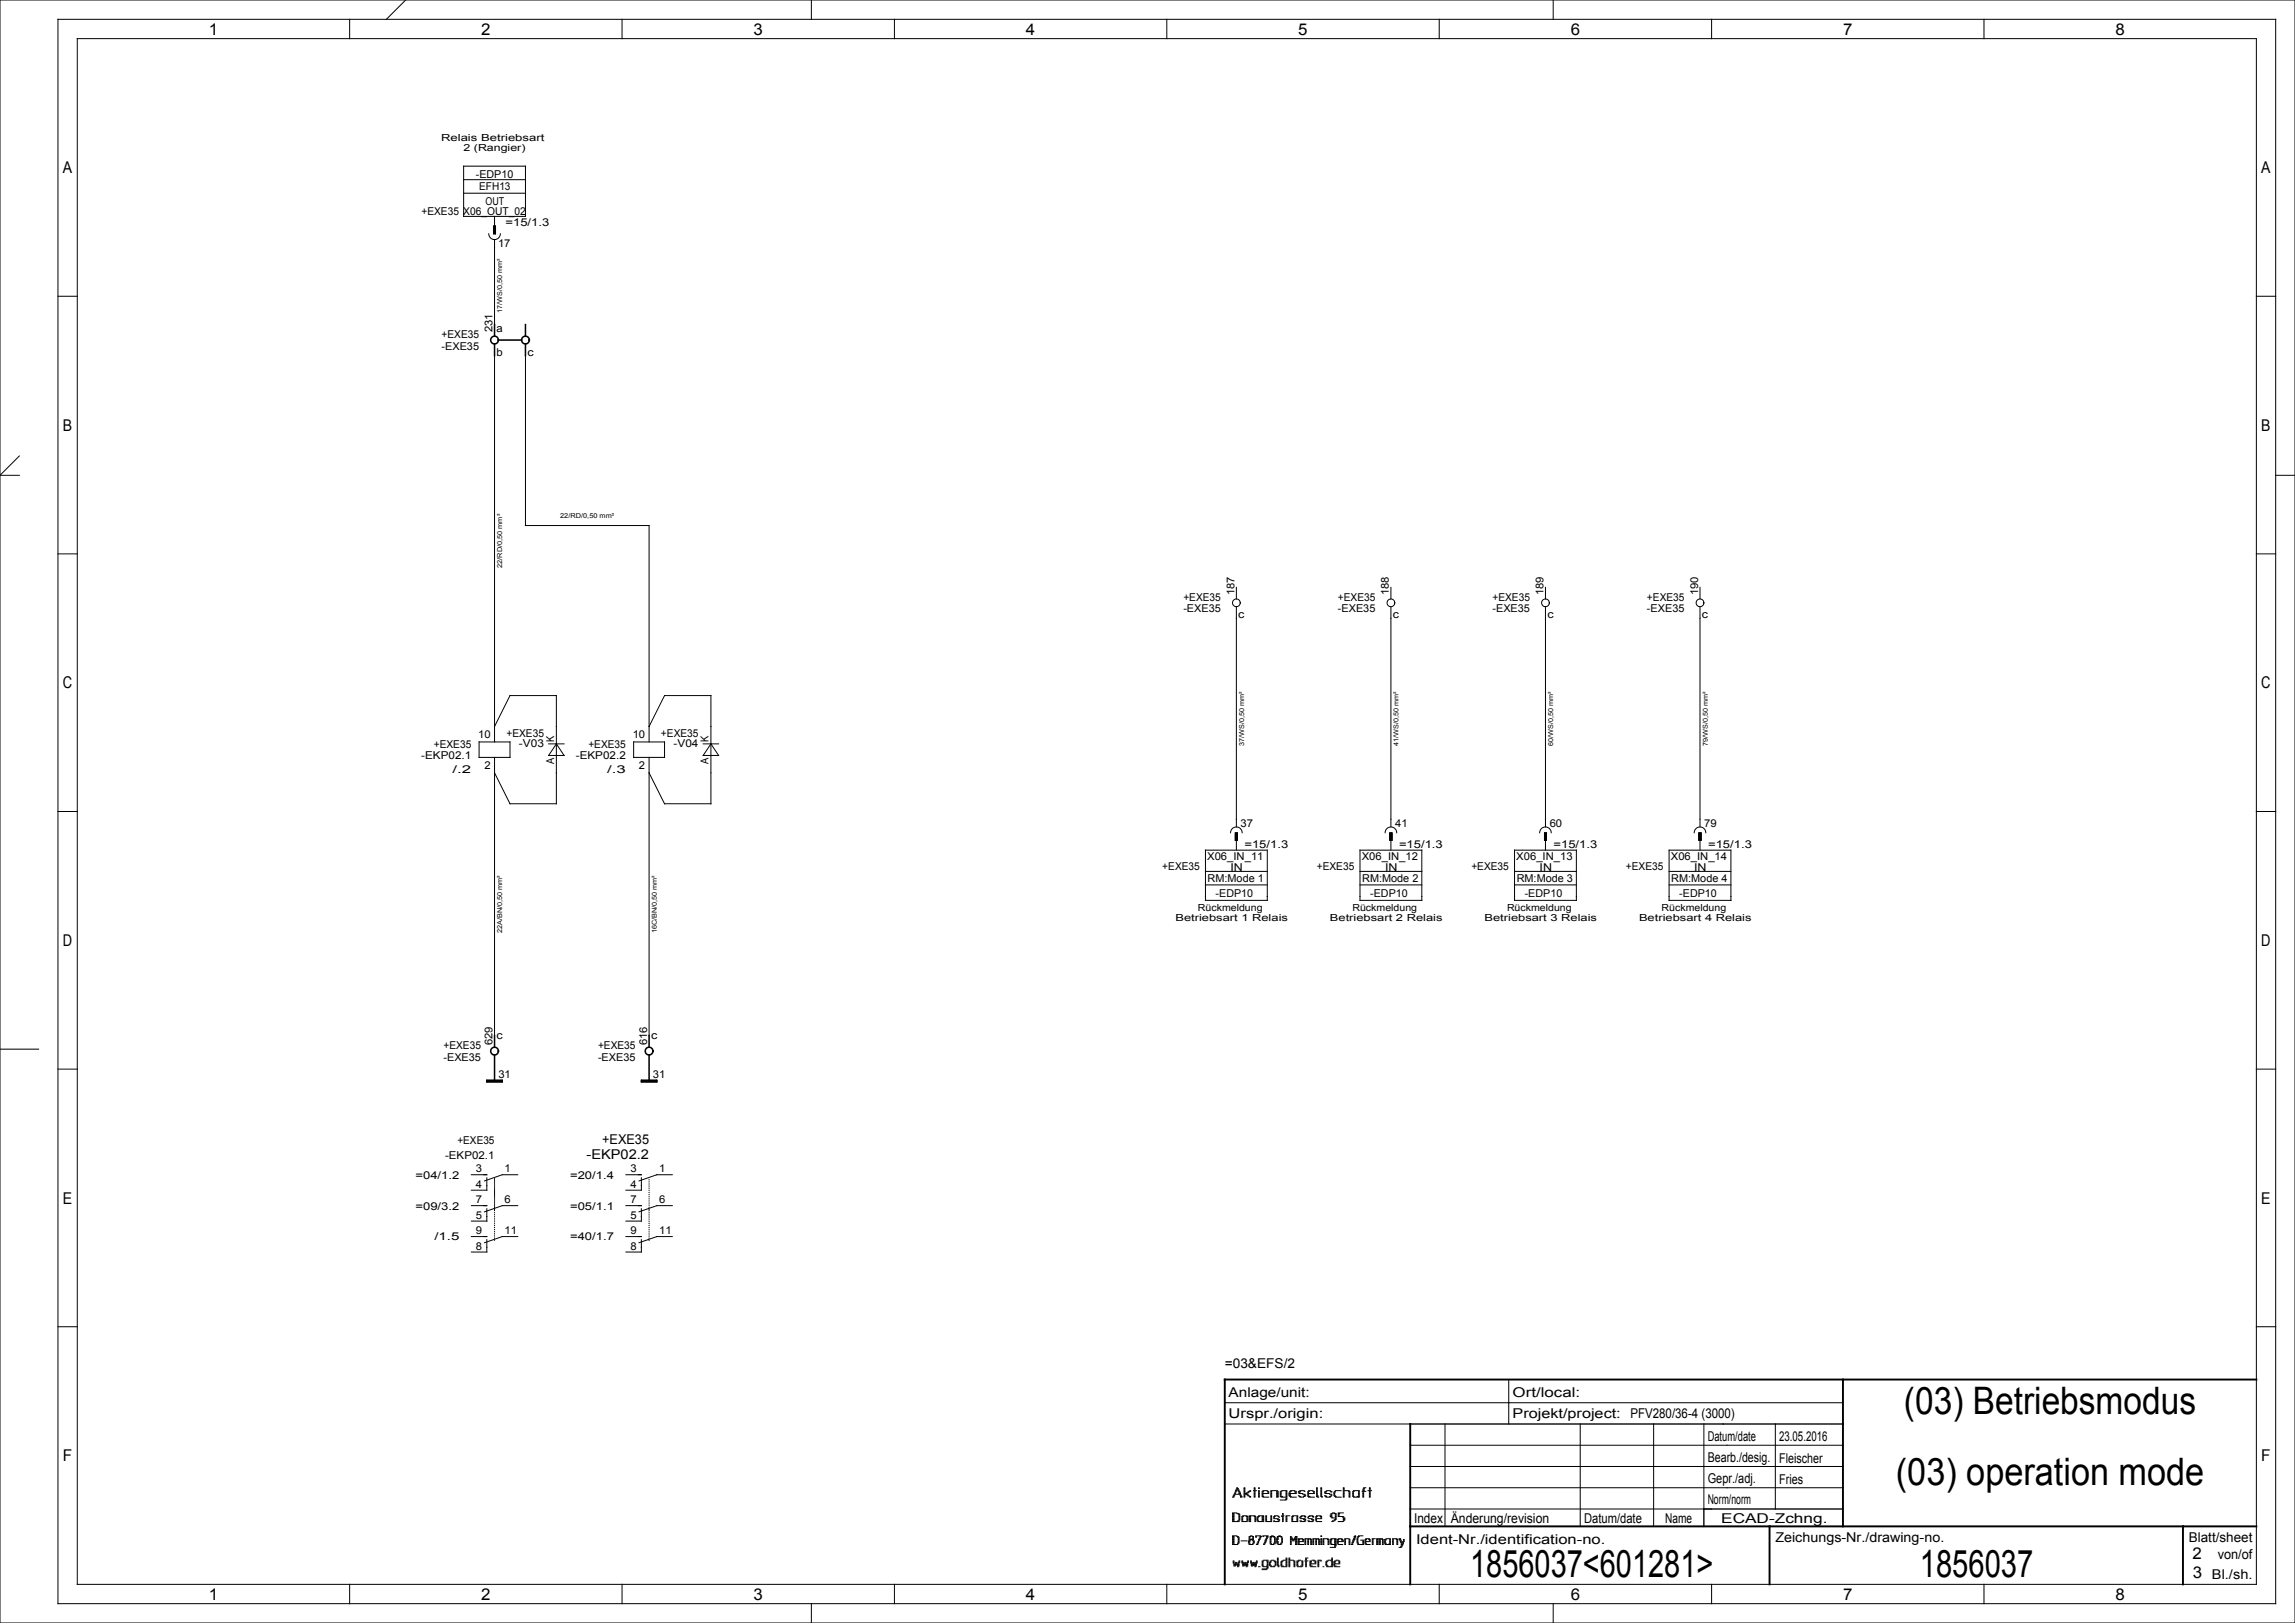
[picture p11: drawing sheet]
<svg xmlns="http://www.w3.org/2000/svg" width="594mm" height="420mm" viewBox="0 0 594 420" stroke-linecap="round" stroke-linejoin="round" font-family="sans-serif">
<defs><g id="words">
<g font-size="9.8">
<text x="492.8" y="365.9">(03) Betriebsmodus</text>
<text x="490.7" y="384.4">(03) operation mode</text>
<text x="380.5" y="408">1856037&lt;601281&gt;</text>
<text x="496.9" y="408">1856037</text>
</g>
<g font-size="4.2">
<text x="54" y="9">1</text>
<text x="124.5" y="9">2</text>
<text x="195" y="9">3</text>
<text x="265.5" y="9">4</text>
<text x="336" y="9">5</text>
<text x="406.5" y="9">6</text>
<text x="477" y="9">7</text>
<text x="547.5" y="9">8</text>
<text x="16.3" y="44.8">A</text>
<text x="585.3" y="44.8">A</text>
<text x="16.3" y="111.5">B</text>
<text x="585.3" y="111.5">B</text>
<text x="16.3" y="178.2">C</text>
<text x="585.3" y="178.2">C</text>
<text x="16.3" y="244.8">D</text>
<text x="585.3" y="244.8">D</text>
<text x="16.3" y="311.5">E</text>
<text x="585.3" y="311.5">E</text>
<text x="16.3" y="378.2">F</text>
<text x="585.3" y="378.2">F</text>
<text x="567.5" y="403.5">2</text>
<text x="54" y="414">1</text>
<text x="124.5" y="414">2</text>
<text x="195" y="414">3</text>
<text x="265.5" y="414">4</text>
<text x="336" y="414">5</text>
<text x="406.5" y="414">6</text>
<text x="477" y="414">7</text>
<text x="547.5" y="414">8</text>
<text x="567.5" y="408.5">3</text>
</g>
<g font-size="3.5">
<text x="155.9" y="296">+EXE35</text>
<text x="151.8" y="300">-EKP02.2</text>
<text x="317" y="354">=03&amp;EFS/2</text>
<text x="318" y="361.5">Anlage/unit:</text>
<text x="391.5" y="361.5">Ort/local:</text>
<text x="318" y="367">Urspr./origin:</text>
<text x="391.5" y="367">Projekt/project:</text>
<text x="422" y="367">PFV280/36-4 (3000)</text>
<text x="442" y="372.9">Datum/date</text>
<text x="460.5" y="373">23.05.2016</text>
<text x="442" y="383.9">Gepr./adj.</text>
<text x="442" y="378.4">Bearb./desig.</text>
<text x="460.5" y="378.5">Fleischer</text>
<text x="442" y="389.3">Norm/norm</text>
<text x="460.5" y="384">Fries</text>
<text x="366" y="394">Index</text>
<text x="375.5" y="394">Änderung/revision</text>
<text x="410" y="394">Datum/date</text>
<text x="431" y="394">Name</text>
<text x="445.5" y="394">ECAD-Zchng.</text>
<text x="366.5" y="399.5">Ident-Nr./identification-no.</text>
<text x="459.5" y="399">Zeichungs-Nr./drawing-no.</text>
<text x="566.5" y="399">Blatt/sheet</text>
<text x="574" y="403.5">von/of</text>
<text x="572.5" y="408.5">Bl./sh.</text>
</g>
<g font-size="2.8">
<text x="123.1" y="46">-EDP10</text>
<text x="124.1" y="49.2">EFH13</text>
<text x="125.7" y="53">OUT</text>
<text x="109.1" y="55.7">+EXE35 X06_OUT_02</text>
<text x="130.8" y="58.6">=15/1.3</text>
<text x="128.9" y="64">17</text>
<text x="114.3" y="87.5">+EXE35</text>
<text x="127.5" y="86" transform="rotate(-90 127.5 86)">231</text>
<text x="128.5" y="86">a</text>
<text x="114.3" y="90.5">-EXE35</text>
<text x="128.5" y="92">b</text>
<text x="136.5" y="92">c</text>
<text x="306.3" y="155.5">+EXE35</text>
<text x="319.5" y="154" transform="rotate(-90 319.5 154)">187</text>
<text x="346.3" y="155.5">+EXE35</text>
<text x="359.5" y="154" transform="rotate(-90 359.5 154)">188</text>
<text x="386.3" y="155.5">+EXE35</text>
<text x="399.5" y="154" transform="rotate(-90 399.5 154)">189</text>
<text x="426.3" y="155.5">+EXE35</text>
<text x="439.5" y="154" transform="rotate(-90 439.5 154)">190</text>
<text x="306.3" y="158.5">-EXE35</text>
<text x="320.5" y="160">c</text>
<text x="346.3" y="158.5">-EXE35</text>
<text x="360.5" y="160">c</text>
<text x="386.3" y="158.5">-EXE35</text>
<text x="400.5" y="160">c</text>
<text x="426.3" y="158.5">-EXE35</text>
<text x="440.5" y="160">c</text>
<text x="123.8" y="191">10</text>
<text x="131.1" y="190.6">+EXE35</text>
<text x="143.4" y="191.9" transform="rotate(-90 143.4 191.9)">K</text>
<text x="163.8" y="191">10</text>
<text x="171.1" y="190.6">+EXE35</text>
<text x="183.4" y="191.9" transform="rotate(-90 183.4 191.9)">K</text>
<text x="109" y="196.5">-EKP02.1</text>
<text x="112.3" y="193.5">+EXE35</text>
<text x="134.3" y="193.2">-V03</text>
<text x="143.4" y="197.7" transform="rotate(-90 143.4 197.7)">A</text>
<text x="149" y="196.5">-EKP02.2</text>
<text x="152.3" y="193.5">+EXE35</text>
<text x="174.3" y="193.2">-V04</text>
<text x="183.4" y="197.7" transform="rotate(-90 183.4 197.7)">A</text>
<text x="117.1" y="200">/.2</text>
<text x="125.4" y="199">2</text>
<text x="157.1" y="200">/.3</text>
<text x="165.4" y="199">2</text>
<text x="321.1" y="213.9">37</text>
<text x="361.1" y="213.9">41</text>
<text x="401.1" y="213.9">60</text>
<text x="441.1" y="213.9">79</text>
<text x="322.1" y="219.4">=15/1.3</text>
<text x="362.1" y="219.4">=15/1.3</text>
<text x="402.1" y="219.4">=15/1.3</text>
<text x="442.1" y="219.4">=15/1.3</text>
<text x="300.8" y="225.1">+EXE35</text>
<text x="312.5" y="222.5">X06_IN_11</text>
<text x="318.5" y="225.3">IN</text>
<text x="340.8" y="225.1">+EXE35</text>
<text x="352.5" y="222.5">X06_IN_12</text>
<text x="358.5" y="225.3">IN</text>
<text x="380.8" y="225.1">+EXE35</text>
<text x="392.5" y="222.5">X06_IN_13</text>
<text x="398.5" y="225.3">IN</text>
<text x="420.8" y="225.1">+EXE35</text>
<text x="432.5" y="222.5">X06_IN_14</text>
<text x="438.5" y="225.3">IN</text>
<text x="312.6" y="228.3">RM:Mode 1</text>
<text x="314.6" y="232">-EDP10</text>
<text x="352.6" y="228.3">RM:Mode 2</text>
<text x="354.6" y="232">-EDP10</text>
<text x="392.6" y="228.3">RM:Mode 3</text>
<text x="394.6" y="232">-EDP10</text>
<text x="432.6" y="228.3">RM:Mode 4</text>
<text x="434.6" y="232">-EDP10</text>
<text x="128.5" y="269">c</text>
<text x="168.5" y="269">c</text>
<text x="114.8" y="274.5">-EXE35</text>
<text x="114.8" y="271.5">+EXE35</text>
<text x="127.5" y="270.5" transform="rotate(-90 127.5 270.5)">629</text>
<text x="154.8" y="271.5">+EXE35</text>
<text x="154.8" y="274.5">-EXE35</text>
<text x="167.5" y="270.5" transform="rotate(-90 167.5 270.5)">616</text>
<text x="129" y="279">31</text>
<text x="169" y="279">31</text>
<text x="118.4" y="296">+EXE35</text>
<text x="107.6" y="305">=04/1.2</text>
<text x="115.2" y="300">-EKP02.1</text>
<text x="123.2" y="303.4">3</text>
<text x="130.6" y="303.4">1</text>
<text x="147.6" y="305">=20/1.4</text>
<text x="163.2" y="303.4">3</text>
<text x="170.6" y="303.4">1</text>
<text x="123.2" y="311.4">7</text>
<text x="123.2" y="307.4">4</text>
<text x="130.6" y="311.4">6</text>
<text x="163.2" y="311.4">7</text>
<text x="163.2" y="307.4">4</text>
<text x="170.6" y="311.4">6</text>
<text x="107.6" y="313">=09/3.2</text>
<text x="123.2" y="315.4">5</text>
<text x="147.6" y="313">=05/1.1</text>
<text x="163.2" y="315.4">5</text>
<text x="112.4" y="321">/1.5</text>
<text x="123.2" y="319.4">9</text>
<text x="123.2" y="323.4">8</text>
<text x="130.6" y="319.4">11</text>
<text x="147.6" y="321">=40/1.7</text>
<text x="163.2" y="323.4">8</text>
<text x="163.2" y="319.4">9</text>
<text x="170.6" y="319.4">11</text>
</g>
<g font-size="2.5">
<text x="114.1" y="36.5">Relais Betriebsart</text>
<text x="120" y="39">2 (Rangier)</text>
<text x="304.2" y="238.3">Betriebsart 1 Relais</text>
<text x="310.1" y="235.8">Rückmeldung</text>
<text x="344.2" y="238.3">Betriebsart 2 Relais</text>
<text x="350.1" y="235.8">Rückmeldung</text>
<text x="384.2" y="238.3">Betriebsart 3 Relais</text>
<text x="390.1" y="235.8">Rückmeldung</text>
<text x="424.2" y="238.3">Betriebsart 4 Relais</text>
<text x="430.1" y="235.8">Rückmeldung</text>
</g>
<g font-size="1.7">
<text x="130" y="81" transform="rotate(-90 130 81)">17/WS/0,50 mm²</text>
<text x="145" y="134">22/RD/0,50 mm²</text>
<text x="130" y="147" transform="rotate(-90 130 147)">22/RD/0,50 mm²</text>
<text x="322" y="193" transform="rotate(-90 322 193)">37/WS/0,50 mm²</text>
<text x="362" y="193" transform="rotate(-90 362 193)">41/WS/0,50 mm²</text>
<text x="402" y="193" transform="rotate(-90 402 193)">60/WS/0,50 mm²</text>
<text x="442" y="193" transform="rotate(-90 442 193)">79/WS/0,50 mm²</text>
<text x="130" y="241.5" transform="rotate(-90 130 241.5)">22A/BN/0,50 mm²</text>
<text x="170" y="241.5" transform="rotate(-90 170 241.5)">16C/BN/0,50 mm²</text>
</g>
</g></defs>
<g fill="none" stroke="#000" stroke-width=".26">
<path d="M0 0h594v420h-594zM15 5h574v410h-574zM20 10h564v400h-564zM90.5 5v5M105 0l-5 5M161 5v5M210 0v5M231.5 5v5M302 5v5M372.5 5v5M402 0v5M443 5v5"/>
<path d="M513.5 5v5M120 43h16v13h-16zM120 50h16M120 46.5h16M127.8 58.5h.4M127.8 58.6h.4M127.8 58.7h.4M127.8 58.8h.4M127.8 58.9h.4M127.8 59h.4M127.8 59.1h.4M127.8 59.2h.4"/>
<path d="M127.8 59.3h.4M127.8 59.4h.4M127.8 59.5h.4M127.8 59.6h.4M127.8 59.7h.4M127.8 59.8h.4M127.8 59.9h.4M127.8 58.5h.4v2h-.4zM128 56v2.5M15 76.7h5M126.5 60.5a1.5 1.5 0 0 0 1.5 1.5 1.5 1.5 0 0 0 1.5-1.5M127.8 60h.4"/>
<path d="M127.8 60.1h.4M127.8 60.2h.4M127.8 60.3h.4M127.8 60.4h.4M128 62v22M584 76.7h5M128 92v100M136 92v44h32v56M5 118l-5 5h5M589 123h5M15 143.3h5M320 152v3"/>
<path d="M320 157v57M360 152v3M360 157v57M400 152v3M400 157v57M440 152v3M440 157v57M584 143.3h5M124 192h8v4h-8zM128 188l4-8h12v28h-12l-4-8M128 196v72M142 192.5h4"/>
<path d="M144 192.5l2 3h-4zM164 192h8v4h-8zM168 188l4-8h12v28h-12l-4-8M168 196v72M182 192.5h4M184 192.5l2 3h-4zM15 210h5M318.5 215.5a1.5 1.5 0 0 1 1.5-1.5 1.5 1.5 0 0 1 1.5 1.5M319.8 215.6h.4M319.8 215.7h.4M319.8 215.8h.4M319.8 215.9h.4"/>
<path d="M319.8 216h.4M319.8 216.1h.4M319.8 216.2h.4M319.8 216.3h.4M319.8 216.4h.4M319.8 216.5h.4M319.8 216.6h.4M319.8 216.7h.4M319.8 216.8h.4M319.8 216.9h.4M319.8 217h.4M319.8 217.1h.4"/>
<path d="M319.8 217.2h.4M319.8 217.3h.4M319.8 217.4h.4M319.8 215.5h.4v2h-.4zM320 217.5v2.5M358.5 215.5a1.5 1.5 0 0 1 1.5-1.5 1.5 1.5 0 0 1 1.5 1.5M359.8 215.6h.4M359.8 215.7h.4M359.8 215.8h.4M359.8 215.9h.4M359.8 216h.4M359.8 216.1h.4"/>
<path d="M359.8 216.2h.4M359.8 216.3h.4M359.8 216.4h.4M359.8 216.5h.4M359.8 216.6h.4M359.8 216.7h.4M359.8 216.8h.4M359.8 216.9h.4M359.8 217h.4M359.8 217.1h.4M359.8 217.2h.4M359.8 217.3h.4"/>
<path d="M359.8 217.4h.4M359.8 215.5h.4v2h-.4zM360 217.5v2.5M398.5 215.5a1.5 1.5 0 0 1 1.5-1.5 1.5 1.5 0 0 1 1.5 1.5M399.8 215.6h.5M399.8 215.7h.5M399.8 215.8h.5M399.8 215.9h.5M399.8 216h.5M399.8 216.1h.5M399.8 216.2h.5M399.8 216.3h.5"/>
<path d="M399.8 216.4h.5M399.8 216.5h.5M399.8 216.6h.5M399.8 216.7h.5M399.8 216.8h.5M399.8 216.9h.5M399.8 217h.5M399.8 217.1h.5M399.8 217.2h.5M399.8 217.3h.5M399.8 217.4h.5M399.8 215.5h.5v2h-.5z"/>
<path d="M400 217.5v2.5M438.5 215.5a1.5 1.5 0 0 1 1.5-1.5 1.5 1.5 0 0 1 1.5 1.5M439.7 215.6h.6M439.7 215.7h.6M439.7 215.8h.6M439.7 215.9h.6M439.7 216h.6M439.7 216.1h.6M439.7 216.2h.6M439.7 216.3h.6M439.7 216.4h.6M439.7 216.5h.6"/>
<path d="M439.7 216.6h.6M439.7 216.7h.6M439.7 216.8h.6M439.7 216.9h.6M439.7 217h.6M439.7 217.1h.6M439.7 217.2h.6M439.7 217.3h.6M439.7 217.4h.6M439.7 215.5h.6v2h-.6zM440 217.5v2.5M584 210h5"/>
<path d="M312 220h16v13h-16zM312 225.5h16M312 229h16M352 220h16v13h-16zM352 225.5h16M352 229h16M392 220h16v13h-16zM392 225.5h16M392 229h16M432 220h16v13h-16zM432 225.5h16M432 229h16"/>
<path d="M0 271.5h10M15 276.7h5M126 279.6h4M126 279.7h4M126 279.8h4M126 279.9h4M126 279.5h4v.5h-4zM166 279.5h4v.5h-4zM166 279.6h4M166 279.7h4M166 279.8h4M166 279.9h4"/>
<path d="M584 276.7h5M122 312h4M122 304h4M122 320h4M126 312.8v3.2h-4M126 304.8v3.2h-4M134 312h-4l-4.6 1.6M134 304h-4l-4.6 1.6M134 320h-4l-4.6 1.6M162 312h4M162 304h4M162 320h4"/>
<path d="M166 304.8v3.2h-4M166 312.8v3.2h-4M174 312h-4l-4.6 1.6M174 304h-4l-4.6 1.6M174 320h-4l-4.6 1.6M126 320.8v3.2h-4M166 320.8v3.2h-4M15 343.3h5M390.5 357v11.5M584 343.3h5M317 363h160M317 368.5h48"/>
<path d="M365 379.5h112M365 374h112M374 368.5v26.5M409 368.5v26.5M428 368.5v26.5M441 368.5v22M459.5 368.5v22M319 398h.4M319 387.4h.4M319 398.6h.4M319 399.5h.4M319 393h.4"/>
<path d="M319 399.1h.4M319 398.8h.4M319 398.9h.4M319 392.1h.4M319 392.6h.4M319 399.3h.4M319 397.6h.4M319 392.8h.4M319 398.4h.4M319 392.4h.4M319 399.7h1.3M319 393.6h.4"/>
<path d="M319 393.8h1.7M319 398.2h.4M319 393.2h.4M319 392.3h.4M319 391.9h.4M319 391.7h.4M319 397.8h.4M319 393.4h.4M319 397.4h1.1M319 391.5h1.1M319.2 387.1h.4M319.2 387.2h.2"/>
<path d="M319.4 386.9h.2M319.4 386.7h1.7M319.6 386.5h.2M319.6 386.3h.2M319.8 385.9h.1M319.8 385.7h.3M319.8 386.1h.1M319.9 385.6h.2M319.9 385.4h.6M320.1 397.6h.4M320.1 385h.2M320.1 385.2h.4"/>
<path d="M320.1 391.7h.6M320.3 399.5h.2M320.3 399.3h.4M320.3 385.6h.4M320.3 393.6h.4M320.3 397.8h.4M320.5 385.9h.4M320.5 398h.2M320.5 398.6h.2M320.5 399.1h.2M320.5 398.8h.2M320.5 398.9h.2"/>
<path d="M320.5 398.4h.2M320.5 385.7h.2M320.5 398.2h.2M320.5 391.9h.4M320.7 386.5h.4M320.7 393h.2M320.7 392.1h.2M320.7 392.6h.2M320.7 392.8h.2M320.7 392.4h.2M320.7 393.2h.2M320.7 386.1h.2"/>
<path d="M320.7 386.3h.4M320.7 392.3h.2M320.7 393.4h.2M320.9 386.9h.4M321.1 387.4h.3M321.1 387.1h.2M321.1 387.2h.3M321.3 398.8h1.5M321.4 393h.2M321.4 392.6h.2M321.4 392.8h.2M321.4 392.4h.4"/>
<path d="M321.4 393.6h.2M321.4 393.8h1.4M321.4 393.2h.2M321.4 393.4h.2M321.6 392.3h1.2M322 385.9h.2M322 387.4h.2M322 386.5h.2M322 387.1h.2M322 386.9h.2M322 386.7h.4M322 385h.2"/>
<path d="M322 385.6h.2M322 385.7h.2M322 387.2h.2M322 386.1h.2M322 385.2h.2M322 386.3h.2M322 385.4h.2M322.4 386.5h.4M322.6 386.7h.3M322.6 392.4h.3M322.6 386.3h.5M322.8 393h.1"/>
<path d="M322.8 392.6h.1M322.8 386.9h.3M322.8 392.8h.1M322.8 393.6h.1M322.8 393.2h.1M322.8 393.4h.1M322.9 387.1h.4M322.9 386.1h.4M323.1 385.9h.6M323.1 399.1h.2M323.1 398.8h.4M323.1 398.9h.4"/>
<path d="M323.1 399.3h.4M323.3 398h.2M323.3 398.6h.4M323.3 399.5h.2M323.3 393h.4M323.3 392.6h.4M323.3 397.6h.4M323.3 392.8h.4M323.3 398.4h1.1M323.3 392.4h.4M323.3 399.7h1M323.3 393.6h.4"/>
<path d="M323.3 393.8h.4M323.3 387.2h.4M323.3 398.2h.2M323.3 393.2h.4M323.3 392.3h1.5M323.3 397.8h.2M323.3 393.4h.4M323.5 387.4h.2M323.5 385.7h.2M323.7 397.4h.4M324.1 398.6h.3M324.1 397.6h.3"/>
<path d="M324.1 398.2h.3M324.3 398h.1M324.3 399.5h.1M324.3 398.8h.3M324.3 399.3h.3M324.3 397.8h.1M324.4 399.1h.2M324.4 398.9h.2M324.4 385.7h.8M324.6 385.9h.2M324.6 387.4h.2M324.6 386.5h.2"/>
<path d="M324.6 387.1h.2M324.6 386.9h.2M324.6 386.7h.2M324.6 385h.2M324.6 392.4h.4M324.6 385.6h.2M324.6 387.2h.2M324.6 386.1h.2M324.6 385.2h.2M324.6 386.3h.2M324.6 385.4h.2M324.8 393h.2"/>
<path d="M324.8 392.6h.2M324.8 392.8h.2M324.8 393.6h.2M324.8 393.8h.2M324.8 393.2h.2M324.8 393.4h.2M325 397.6h.2M325 397.8h.2M325 397.4h1.3M325.2 399.7h.4M325.4 399.5h.2M325.4 393h.2"/>
<path d="M325.4 392.6h.4M325.4 399.3h.4M325.4 392.8h.2M325.4 393.6h.4M325.4 393.2h.2M325.4 393.4h.2M325.6 399.1h.2M325.6 398.9h.2M325.6 392.4h.3M325.6 393.8h1.5M325.8 385.9h.1M325.8 387.4h.1"/>
<path d="M325.8 386.5h.1M325.8 398.6h.1M325.8 398.8h.1M325.8 387.1h.1M325.8 386.9h.1M325.8 386.7h.1M325.8 398.4h.3M325.8 385h.1M325.8 385.7h.1M325.8 387.2h.1M325.8 386.1h.1M325.8 385.2h.1"/>
<path d="M325.8 386.3h.1M325.8 392.3h1.3M325.9 398h.4M325.9 398.2h.2M326.1 397.6h.4M326.1 397.8h.2M326.7 385.9h.4M326.7 386.5h1.7M326.7 393h.4M326.7 387.1h.2M326.7 392.6h.4M326.7 386.9h.2"/>
<path d="M326.7 386.7h.2M326.7 392.8h.4M326.7 392.4h.4M326.7 393.6h.4M326.7 387.2h.4M326.7 393.2h.4M326.7 386.1h.2M326.7 386.3h.2M326.7 393.4h.4M326.9 387.4h1.5M326.9 397.6h.2M326.9 385.7h1.1"/>
<path d="M326.9 397.4h1.3M327.1 399.5h.3M327.1 399.7h.2M327.3 399.1h.3M327.3 399.3h.1M327.4 398.6h.4M327.4 398.8h.4M327.4 398.9h.2M327.6 393h.2M327.6 392.6h.2M327.6 392.8h.2M327.6 398.4h.2"/>
<path d="M327.6 392.4h.2M327.6 393.6h.2M327.6 393.8h1.5M327.6 398.2h.4M327.6 393.2h.2M327.6 392.3h.2M327.6 393.4h.2M327.8 398h.2M327.8 397.6h.4M327.8 397.8h.4M328 385.9h.4M328.2 386.1h.2"/>
<path d="M328.2 386.3h.2M328.8 398h.1M328.8 398.6h.1M328.8 399.5h.3M328.8 399.1h.1M328.8 398.8h.1M328.8 398.9h.1M328.8 399.3h.1M328.8 397.6h.5M328.8 398.4h.1M328.8 398.2h.1M328.8 397.8h.3"/>
<path d="M328.9 385.9h.2M328.9 387.4h.2M328.9 386.5h.2M328.9 393h.2M328.9 387.1h.2M328.9 392.6h.2M328.9 386.9h.2M328.9 386.7h.2M328.9 392.8h.2M328.9 392.4h.2M328.9 399.7h.8M328.9 393.6h.2"/>
<path d="M328.9 385.7h1.7M328.9 387.2h.2M328.9 393.2h.2M328.9 386.1h.2M328.9 386.3h.2M328.9 392.3h.2M328.9 393.4h.2M329.1 397.4h.4M329.5 397.6h.4M329.7 399.5h.4M329.7 393h1.1M329.7 392.6h.2"/>
<path d="M329.7 399.3h.4M329.7 392.8h.2M329.7 392.4h.4M329.7 393.6h.2M329.7 393.8h1.3M329.7 397.8h.4M329.9 398h.2M329.9 398.6h.2M329.9 399.1h.2M329.9 398.8h.2M329.9 398.9h.2M329.9 398.4h.2"/>
<path d="M329.9 398.2h.2M329.9 392.3h.9M330.4 385.9h.4M330.4 398h.4M330.4 387.4h.4M330.4 386.5h.4M330.4 398.6h.2M330.4 399.1h.4M330.4 398.8h.2M330.4 398.9h.4M330.4 387.1h.4M330.4 386.9h.4"/>
<path d="M330.4 399.3h.4M330.4 386.7h.4M330.4 398.4h.4M330.4 387.2h.4M330.4 398.2h.4M330.4 386.1h.4M330.4 386.3h.4M330.6 399.5h.2M330.6 397.6h.6M330.6 393.2h.6M330.6 397.8h.2M330.8 392.4h.2"/>
<path d="M330.8 399.7h.8M330.8 393.6h.4M331 392.6h.2M331 393.4h.2M331 397.4h.4M331.4 385.9h.4M331.4 386.5h.2M331.4 399.5h.4M331.4 387.1h.2M331.4 386.9h.2M331.4 386.7h.2M331.4 397.6h.4"/>
<path d="M331.4 388.2h1.5M331.4 387.2h.5M331.4 386.1h.2M331.4 386.3h.2M331.6 387.4h1.5M331.6 399.3h.2M331.6 397.8h.2M331.8 398h.1M331.8 398.6h.1M331.8 399.1h.1M331.8 398.8h.1M331.8 398.9h.1"/>
<path d="M331.8 398.4h.1M331.8 392.4h.3M331.8 385.7h1.3M331.8 398.2h.1M331.8 392.3h.5M331.9 393h.2M331.9 392.1h.2M331.9 392.6h.2M331.9 392.8h.2M331.9 393.6h.2M331.9 393.8h.2M331.9 393.2h.2"/>
<path d="M331.9 391.9h.2M331.9 391.7h.2M331.9 393.4h.2M332.7 388h.4M332.9 385.9h.2M332.9 386.5h.2M332.9 393h.2M332.9 387.1h.2M332.9 392.6h.2M332.9 386.9h.2M332.9 386.7h.2M332.9 392.8h.2"/>
<path d="M332.9 392.4h.2M332.9 393.6h.2M332.9 393.8h.2M332.9 387.2h.2M332.9 393.2h.2M332.9 386.1h.2M332.9 386.3h.2M332.9 392.3h.9M332.9 393.4h.2M332.9 387.6h.2M332.9 387.8h.2M333.6 386.5h1.9"/>
<path d="M333.6 387.1h.4M333.6 386.9h.4M333.6 386.7h.4M333.6 386.3h.2M333.8 385.9h.4M333.8 387.2h.4M333.8 386.1h.2M334 398h.4M334 387.4h1.5M334 398.6h.2M334 399.5h.2M334 399.1h.2"/>
<path d="M334 398.8h.2M334 398.9h.2M334 399.3h.2M334 397.6h.2M334 398.4h.2M334 399.7h.2M334 385.7h1.1M334 398.2h.2M334 397.8h.4M334.4 393h.2M334.4 392.6h.2M334.4 392.8h.2"/>
<path d="M334.4 398.4h.4M334.4 392.4h.4M334.4 393.6h.2M334.4 393.8h1.5M334.4 398.2h.2M334.4 393.2h.2M334.4 393.4h.2M334.6 398.6h.3M334.6 398.8h.3M334.6 392.3h1.3M334.9 398.4h.2M334.9 398.2h.2"/>
<path d="M335.1 385.9h.4M335.1 398h.6M335.1 386.1h.4M335.1 397.8h.6M335.3 398.6h.4M335.3 399.5h.4M335.3 399.1h.4M335.3 398.8h.4M335.3 398.9h.4M335.3 399.3h.4M335.3 397.6h.4M335.3 398.4h.4"/>
<path d="M335.3 399.7h.4M335.3 398.2h.4M335.3 386.3h.2M335.7 393h.2M335.7 392.6h.2M335.7 392.8h.2M335.7 392.4h.2M335.7 393.6h.2M335.7 393.2h.2M335.7 393.4h.2M336.1 385.9h.5M336.1 398.6h.2"/>
<path d="M336.1 399.5h.2M336.1 399.1h.2M336.1 398.8h.2M336.1 398.9h1.3M336.1 387.1h.2M336.1 399.3h.2M336.1 398.4h.3M336.1 399.7h1.3M336.1 398.2h1.1M336.1 386.1h.3M336.1 386.3h.3M336.3 386.5h.9"/>
<path d="M336.3 387.2h.3M336.4 387.4h1M336.4 392.6h.2M336.4 392.8h.4M336.4 393.6h.4M336.4 385.7h1.2M336.6 393h1.1M336.6 392.4h.4M336.6 393.8h1.1M336.8 392.3h.9M337 398.4h.4M337.2 398.6h.2"/>
<path d="M337.2 398.8h.2M337.2 386.7h.5M337.4 387.2h.3M337.4 393.2h.5M337.6 385.9h.1M337.6 387.1h.3M337.6 386.9h.3M337.6 392.4h.3M337.6 393.6h.3M337.7 398.6h.2M337.7 399.5h.2M337.7 399.1h.2"/>
<path d="M337.7 398.8h.2M337.7 398.9h.2M337.7 392.6h.2M337.7 399.3h.2M337.7 398.4h.2M337.7 399.7h.2M337.7 398.2h1.6M337.7 393.4h.2M338.5 385.9h.4M338.5 386.5h1.7M338.5 398.6h.2M338.5 399.5h.2"/>
<path d="M338.5 399.1h.2M338.5 398.8h.2M338.5 398.9h.2M338.5 387.1h.2M338.5 392.6h.2M338.5 386.9h.2M338.5 399.3h.2M338.5 386.7h.2M338.5 392.8h.2M338.5 398.4h.2M338.5 399.7h.2M338.5 393.6h.4"/>
<path d="M338.5 387.2h.6M338.5 386.1h.2M338.5 386.3h.2M338.7 387.4h1.5M338.7 393h.9M338.7 392.4h.4M338.7 385.7h1.1M338.7 393.8h1.1M338.9 392.3h.9M339.1 398.4h.3M339.3 398.6h.1M339.3 399.5h.1"/>
<path d="M339.3 399.1h.1M339.3 398.8h.1M339.3 398.9h.1M339.3 399.3h.1M339.3 399.7h.1M339.4 393.2h.6M339.6 392.4h.4M339.6 393.6h.4M339.8 385.9h.4M339.8 398.6h.2M339.8 399.5h.2M339.8 399.1h.2"/>
<path d="M339.8 398.8h.2M339.8 398.9h.2M339.8 392.6h.2M339.8 399.3h.2M339.8 398.4h.2M339.8 399.7h.2M339.8 398.2h1.5M339.8 393.4h.2M340 386.1h.2M340 386.3h.2M340.6 398.6h.1M340.6 399.5h.1"/>
<path d="M340.6 393h1.5M340.6 399.1h.1M340.6 398.8h.1M340.6 398.9h.1M340.6 392.6h.1M340.6 399.3h.1M340.6 392.8h.1M340.6 398.4h.1M340.6 392.4h.3M340.6 399.7h.1M340.6 393.6h.1M340.6 393.2h.1"/>
<path d="M340.6 393.4h.1M340.7 385.9h.2M340.7 386.5h.2M340.7 387.1h.4M340.7 386.9h.2M340.7 386.7h.2M340.7 385h.2M340.7 385.6h.2M340.7 385.7h.2M340.7 393.8h1.4M340.7 387.2h.4M340.7 386.1h.2"/>
<path d="M340.7 385.2h.2M340.7 386.3h.2M340.7 392.3h1.2M340.7 385.4h.2M340.9 387.4h.4M341.1 398.4h.4M341.3 398.6h.2M341.3 399.5h.2M341.3 399.1h.2M341.3 398.8h.2M341.3 398.9h.2M341.3 399.3h.2"/>
<path d="M341.3 399.7h.2M341.7 392.4h.4M341.9 385.9h.2M341.9 386.5h.2M341.9 398.6h.2M341.9 399.5h.2M341.9 399.1h.2M341.9 398.8h.2M341.9 398.9h.2M341.9 387.1h.2M341.9 392.6h.2M341.9 386.9h.2"/>
<path d="M341.9 399.3h.2M341.9 386.7h.2M341.9 397.6h.2M341.9 392.8h.2M341.9 398.4h.2M341.9 385h.2M341.9 399.7h.2M341.9 385.6h.2M341.9 385.7h.2M341.9 387.2h.3M341.9 398.2h.2M341.9 386.1h.2"/>
<path d="M341.9 385.2h.2M341.9 386.3h.2M341.9 385.4h.2M341.9 397.4h.2M342.1 387.4h.1M342.4 398.6h.2M342.4 399.5h.2M342.4 399.1h.2M342.4 398.8h.2M342.4 398.9h.2M342.4 399.3h.2M342.4 398.4h.2"/>
<path d="M342.4 399.7h.2M342.4 398.2h1.3M342.8 387.1h.4M342.8 386.1h.4M342.8 386.3h.4M343 385.9h.4M343 386.5h1.1M343 387.2h.4M343.2 387.4h1.1M343.4 385.7h.9M343.6 398.4h.3M343.7 398.6h.2"/>
<path d="M343.7 399.5h.2M343.7 399.1h.2M343.7 398.8h.2M343.7 398.9h.2M343.7 399.3h.2M343.7 399.7h.2M344.1 386.7h.6M344.1 387.2h.4M344.3 385.9h.4M344.3 398.6h.4M344.3 399.5h.4M344.3 399.1h.2"/>
<path d="M344.3 398.8h.2M344.3 398.9h.2M344.3 392.1h.4M344.3 399.3h.2M344.3 398.4h.4M344.3 392.4h.4M344.3 392.3h.4M344.5 387.1h.2M344.5 392.6h.4M344.5 386.9h.2M344.5 399.7h1.3M344.5 398.2h1.3"/>
<path d="M344.5 386.1h.2M344.5 391.9h.2M344.5 391.7h.4M344.7 392.8h1.1M344.7 393.8h.4M344.9 393.6h.5M344.9 391.5h.5M345.2 386.5h.2M345.2 387.1h.4M345.2 386.9h.2M345.2 386.7h.2M345.2 386.1h.4"/>
<path d="M345.2 386.3h.2M345.2 391.7h.6M345.2 393.4h.4M345.4 385.9h.2M345.4 398.6h.4M345.4 399.5h.4M345.4 399.1h.4M345.4 398.8h.4M345.4 398.9h.4M345.4 399.3h.4M345.4 399.9h.4M345.4 398.4h.4"/>
<path d="M345.4 387.2h.4M345.4 393.2h.4M345.6 387.4h1.5M345.6 393h.2M345.6 392.1h.2M345.6 392.6h.2M345.6 392.4h.2M345.6 385.7h1.5M345.6 392.3h.2M345.6 391.9h.2M346.2 398.6h.2M346.2 399.5h.2"/>
<path d="M346.2 399.1h.2M346.2 398.8h.2M346.2 398.9h1.5M346.2 399.3h.2M346.2 398.4h.4M346.4 392.1h.2M346.4 392.4h1.3M346.4 399.7h1.1M346.4 393.8h1.3M346.4 398.2h.9M346.4 392.3h.2M346.4 391.9h.2"/>
<path d="M346.4 391.7h.3M346.4 391.5h1.3M347.1 398.4h.4M347.3 398.6h.4M347.3 398.8h.4M347.5 392.6h.4M347.7 385.9h.2M347.7 387.4h.2M347.7 386.5h.2M347.7 393h.4M347.7 387.1h.2M347.7 386.9h.2"/>
<path d="M347.7 386.7h.2M347.7 392.8h.4M347.7 385h.2M347.7 385.6h.2M347.7 393.6h.2M347.7 385.7h1.5M347.7 387.2h.2M347.7 393.2h.4M347.7 386.1h.2M347.7 385.2h.2M347.7 386.3h.2M347.7 385.4h.2"/>
<path d="M347.7 393.4h.4M348.1 398.6h.1M348.1 399.5h.1M348.1 399.1h.1M348.1 398.8h.1M348.1 398.9h.1M348.1 399.3h.1M348.1 398.4h.1M348.1 399.7h.1M348.1 398.2h1.1M349 385.9h.4M349.2 387.4h.2"/>
<path d="M349.2 386.5h.2M349.2 398.6h.2M349.2 399.5h.2M349.2 399.1h.2M349.2 398.8h.2M349.2 398.9h.2M349.2 387.1h.2M349.2 386.9h.2M349.2 399.3h.2M349.2 386.7h.2M349.2 398.4h.2M349.2 399.7h.2"/>
<path d="M349.2 387.2h.2M349.2 386.1h.2M349.2 386.3h.2M349.7 399.7h.4M349.9 399.5h.2M349.9 399.1h.4M349.9 399.3h.2M350.1 385.9h.4M350.1 386.5h.2M350.1 398.6h.4M350.1 398.8h.4M350.1 398.9h.2"/>
<path d="M350.1 387.1h.2M350.1 386.9h.2M350.1 386.7h.2M350.1 387.2h.4M350.1 386.1h.2M350.1 386.3h.2M350.3 387.4h1.1M350.3 398.4h.4M350.3 385.7h1.5M350.3 398.2h.4M350.5 398h.2M350.5 397.6h.4"/>
<path d="M350.5 397.8h.4M350.7 397.4h.2M351.2 398h.2M351.2 398.6h.2M351.2 399.1h.2M351.2 398.8h.2M351.2 398.9h.2M351.2 399.3h.4M351.2 398.4h.2M351.2 387.2h.6M351.2 398.2h.2M351.4 399.5h.2"/>
<path d="M351.4 397.6h.4M351.4 399.7h1.5M351.4 397.8h.2M351.6 385.9h.2M351.6 387.4h.2M351.6 386.5h.2M351.6 387.1h.2M351.6 386.9h.2M351.6 386.7h.2M351.6 386.1h.2M351.6 386.3h.2M351.6 397.4h1.1"/>
<path d="M352.2 398.6h.7M352.6 385.9h.9M352.7 387.4h.2M352.7 386.5h.2M352.7 399.5h.2M352.7 399.1h.2M352.7 398.8h.2M352.7 398.9h.2M352.7 387.1h.2M352.7 386.9h.2M352.7 399.3h.2M352.7 386.7h.2"/>
<path d="M352.7 385.6h.2M352.7 385.7h.4M352.7 387.2h.2M352.7 386.1h.2M352.7 386.3h.2M352.7 385.4h.4M352.9 385h.6M352.9 385.2h.2M353.3 398.6h.2M353.3 399.5h.4M353.3 399.1h.2M353.3 398.8h.2"/>
<path d="M353.3 398.9h1.3M353.3 399.3h.2M353.3 398.4h.4M353.5 399.7h1.1M353.5 398.2h.9M354.1 385.7h.9M354.2 398.4h.4M354.4 385.9h.2M354.4 387.4h.2M354.4 386.5h.2M354.4 398.6h.2M354.4 398.8h.2"/>
<path d="M354.4 387.1h.2M354.4 386.9h.2M354.4 386.7h.2M354.4 385h.2M354.4 385.6h.2M354.4 387.2h.2M354.4 386.1h.2M354.4 385.2h.2M354.4 386.3h.2M354.4 385.4h.2M355.2 398.6h.2M355.2 399.5h.2"/>
<path d="M355.2 399.1h.2M355.2 398.8h.2M355.2 398.9h.2M355.2 399.3h.2M355.2 398.4h.2M355.2 399.7h.2M355.2 398.2h.7M356.3 398.6h.4M356.3 399.5h.4M356.3 399.1h.4M356.3 398.8h.4M356.3 398.9h.4"/>
<path d="M356.3 399.3h.4M356.3 398.4h.4M356.3 399.7h.4M356.3 398.2h1.5M357.1 398.6h.1M357.1 399.5h.1M357.1 399.1h.1M357.1 398.8h.1M357.1 398.9h.1M357.1 399.3h.1M357.1 398.4h.1M357.1 399.7h.1"/>
<path d="M357.6 398.4h.4M357.8 398.6h.2M357.8 399.5h.2M357.8 399.1h.2M357.8 398.8h.2M357.8 398.9h.2M357.8 399.3h.2M357.8 399.7h.2M358.4 398.6h.3M358.4 399.5h.3M358.4 399.1h.2M358.4 398.8h.2"/>
<path d="M358.4 398.9h.2M358.4 399.3h.3M358.4 398.4h.3M358.6 399.7h1.3M358.7 398.2h1.2M359.5 399.5h.4M359.7 398.6h.2M359.7 399.1h.2M359.7 398.8h.2M359.7 398.9h.2M359.7 399.3h.2M359.7 398.4h.2"/>
<path d="M360.4 398.6h.2M360.4 399.5h.2M360.4 399.1h.2M360.4 398.8h.2M360.4 398.9h.2M360.4 399.3h.2M360.4 398.4h.2M360.4 399.7h.2M360.4 398.2h1.2M361.4 398.4h.3M361.6 398.6h.1M361.6 399.5h.1"/>
<path d="M361.6 399.1h.1M361.6 398.8h.1M361.6 398.9h.1M361.6 399.3h.1M361.6 399.7h.1M362.1 398.4h.4M362.1 398.2h.4M362.3 398.6h.4M362.3 398.8h.4M362.5 399.1h.4M362.5 398.9h.2M362.7 399.5h.6"/>
<path d="M362.7 399.3h.6M362.7 399.9h.4M362.7 399.7h.4M363.1 399.1h.2M363.1 398.9h.3M363.3 398.6h.1M363.3 398.8h.1M363.3 398.4h.1M365 385h112M365 390.5h78M90.5 410v5M161 410v5"/>
<path d="M210 415v5M231.5 410v5M302 410v5M319.2 403.9h.2M319.2 404.3h.2M319.2 404.1h.2M319.2 404.5h.2M319.4 404.9h.5M319.4 405.2h.4M319.4 404.7h.2M319.4 405.1h.4M319.8 404.7h.5"/>
<path d="M319.8 404.3h.3M319.8 404.5h.3M320.1 404.9h.6M320.1 405.1h.6M320.3 405.4h.2M320.3 405.2h.4M320.5 404.7h.2M320.5 404.3h.4M320.5 404.5h.2M320.7 403.9h.2M320.7 404.1h.2M321.4 403.9h.2"/>
<path d="M321.4 404.3h.4M321.4 404.1h.2M321.4 404.5h.4M321.6 404.9h.6M321.6 405.2h.4M321.6 404.7h.2M321.6 405.1h.6M322 404.7h.6M322 404.5h.6M322.2 404.3h.2M322.4 404.9h.5M322.4 405.1h.5"/>
<path d="M322.6 405.4h.2M322.6 405.2h.3M322.8 404.7h.1M322.8 404.3h.3M322.8 404.5h.1M322.9 403.9h.2M322.9 404.1h.2M323.7 403.9h.2M323.7 404.3h.4M323.7 404.1h.2M323.7 404.5h.4M323.9 404.9h.5"/>
<path d="M323.9 405.2h.4M323.9 404.7h.2M323.9 405.1h.5M324.3 404.7h.5M324.3 404.5h.5M324.4 404.3h.2M324.6 404.9h.6M324.6 405.1h.6M324.8 405.4h.2M324.8 405.2h.4M325 404.7h.2M325 404.3h.4"/>
<path d="M325 404.5h.4M325.2 403.9h.2M325.2 404.1h.2M325.8 405.4h.3M326.7 404.9h.2M326.7 405.2h.4M326.7 404.7h.2M326.7 403.9h.4M326.7 404.3h.2M326.7 404.1h.2M326.7 404.5h.2M326.7 405.1h.2"/>
<path d="M326.7 406.2h1.1M326.7 406h1.3M326.9 405.4h1.3M327.1 403.7h1.1M327.8 405.2h.4M327.8 403.9h.4M327.8 405.8h.4M328 404.9h.2M328 404.7h.2M328 404.3h.2M328 404.1h.2M328 404.5h.2"/>
<path d="M328 405.1h.2M328 405.6h.2M328.6 404.9h.2M328.6 404.7h.2M328.6 404.3h.3M328.6 404.5h.2M328.6 405.1h.3M328.8 405.2h.3M328.8 403.9h.3M328.8 404.1h.1M328.9 405.4h1M329.1 403.7h.6"/>
<path d="M329.7 405.2h.4M329.7 403.9h.4M329.9 404.1h.4M330.1 404.9h.2M330.1 404.7h.2M330.1 404.3h.2M330.1 404.5h.2M330.1 405.1h.2M330.6 404.9h.2M330.6 403.2h.2M330.6 404.7h.2M330.6 403.9h.2"/>
<path d="M330.6 404.3h.2M330.6 404.1h.2M330.6 403.4h.2M330.6 404.5h.2M330.6 405.1h.4M330.6 403.7h.2M330.6 403.6h.2M330.8 405.4h.2M330.8 405.2h.2M331.6 404.9h.2M331.6 405.2h.5M331.6 404.7h.2"/>
<path d="M331.6 404.3h.2M331.6 404.1h.3M331.6 404.5h.2M331.6 405.1h.2M331.8 405.4h1.3M331.8 403.9h.3M332.1 403.7h1M332.9 404.9h.2M332.9 403.2h.2M332.9 405.2h.2M332.9 404.7h.2M332.9 403.9h.2"/>
<path d="M332.9 404.3h.2M332.9 404.1h.2M332.9 403.4h.2M332.9 404.5h.2M332.9 405.1h.2M332.9 403.6h.2M333.6 405.4h.2M333.6 404.9h.2M333.6 403.2h.2M333.6 405.2h.2M333.6 404.7h.2M333.6 403.9h.2"/>
<path d="M333.6 404.3h.2M333.6 404.1h.2M333.6 403.4h.2M333.6 404.5h.2M333.6 405.1h.2M333.6 403.7h1.2M333.6 403.6h.2M334.8 403.9h.3M334.9 405.4h.2M334.9 404.9h.2M334.9 405.2h.2M334.9 404.7h.2"/>
<path d="M334.9 404.3h.2M334.9 404.1h.2M334.9 404.5h.2M334.9 405.1h.2M335.7 404.9h.2M335.7 405.2h.4M335.7 404.7h.2M335.7 403.9h.6M335.7 404.3h.2M335.7 404.1h.4M335.7 404.5h.2M335.7 405.1h.2"/>
<path d="M335.9 405.4h1.1M336.1 403.7h.5M336.6 405.2h.6M336.8 403.9h.4M337 404.9h.2M337 404.7h.2M337 404.3h.2M337 404.1h.2M337 404.5h.2M337 405.1h.2M337.7 403.9h.8M337.9 405.4h.2"/>
<path d="M337.9 404.9h.2M337.9 403.2h.6M337.9 405.2h.2M337.9 404.7h.2M337.9 404.3h.2M337.9 404.1h.2M337.9 403.4h.2M337.9 404.5h.2M337.9 405.1h.2M337.9 403.7h.2M337.9 403.6h.2M339.1 404.9h.2"/>
<path d="M339.1 405.2h.5M339.1 404.7h1.5M339.1 403.9h.3M339.1 404.3h.2M339.1 404.1h.3M339.1 404.5h.3M339.1 405.1h.2M339.3 405.4h1.3M339.6 403.7h.6M340 403.9h.6M340.4 404.3h.2M340.4 404.1h.2"/>
<path d="M340.4 404.5h.2M341.1 405.4h.2M341.1 404.9h.2M341.1 405.2h.2M341.1 404.7h.2M341.1 403.9h.2M341.1 404.3h.2M341.1 404.1h.2M341.1 404.5h.2M341.1 405.1h.2M341.1 403.7h.8M341.7 403.9h.4"/>
<path d="M342.4 405.4h.2M343.2 404.9h.2M343.2 404.7h.2M343.2 404.3h.2M343.2 404.1h.4M343.2 404.5h.2M343.2 405.1h.4M343.4 405.4h1.5M343.4 405.2h.3M343.4 403.9h.3M343.7 403.7h1.2M344.3 400.4h1.3"/>
<path d="M344.5 405.2h.4M344.5 403.9h.4M344.7 404.9h.2M344.7 403.2h.2M344.7 404.7h.2M344.7 404.3h.2M344.7 404.1h.2M344.7 403.4h.2M344.7 404.5h.2M344.7 405.1h.2M344.7 403.6h.2M345.2 404.9h.2"/>
<path d="M345.2 405.2h.6M345.2 404.7h1.5M345.2 404.3h.2M345.2 404.1h.4M345.2 404.5h.4M345.2 405.1h.2M345.4 405.4h1.3M345.4 403.9h.4M345.4 400.3h.2M345.4 400.1h.4M345.8 403.7h.6M346.4 403.9h.3"/>
<path d="M346.6 404.3h.1M346.6 404.1h.1M346.6 404.5h.1M362.1 400.4h.6M362.5 400.3h.4M362.7 400.1h.2M372.5 410v5M402 415v5M443 410v5M513.5 410v5"/>
<circle cx="320" cy="156" r="1"/>
<circle cx="360" cy="156" r="1"/>
<circle cx="400" cy="156" r="1"/>
<circle cx="440" cy="156" r="1"/>
</g>
<path d="M128 305v16M128 313v-8M168 313v-8M168 321v-8" fill="none" stroke="#000" stroke-width=".26" stroke-dasharray="0 .5"/>
<g fill="none" stroke="#000" stroke-width=".4">
<path d="M128 84v3M128 89v3M135 88h-6M136 84v3M136 89v3M128 268v3M128 273v6.5M168 268v3M168 273v6.5"/>
<circle cx="128" cy="88" r="1"/>
<circle cx="136" cy="88" r="1"/>
<circle cx="128" cy="272" r="1"/>
<circle cx="168" cy="272" r="1"/>
</g>
<path d="M477 357v38M584 357h-267v53M365 368.5v41.5M365 395h219M458 395v15M565 395v15" fill="none" stroke="#000" stroke-width=".5"/>
<path d="M365 368.5h112M477 390.5h-36v4.5" fill="none" stroke="#000" stroke-width=".35"/>
<use href="#words"/>
</svg>
